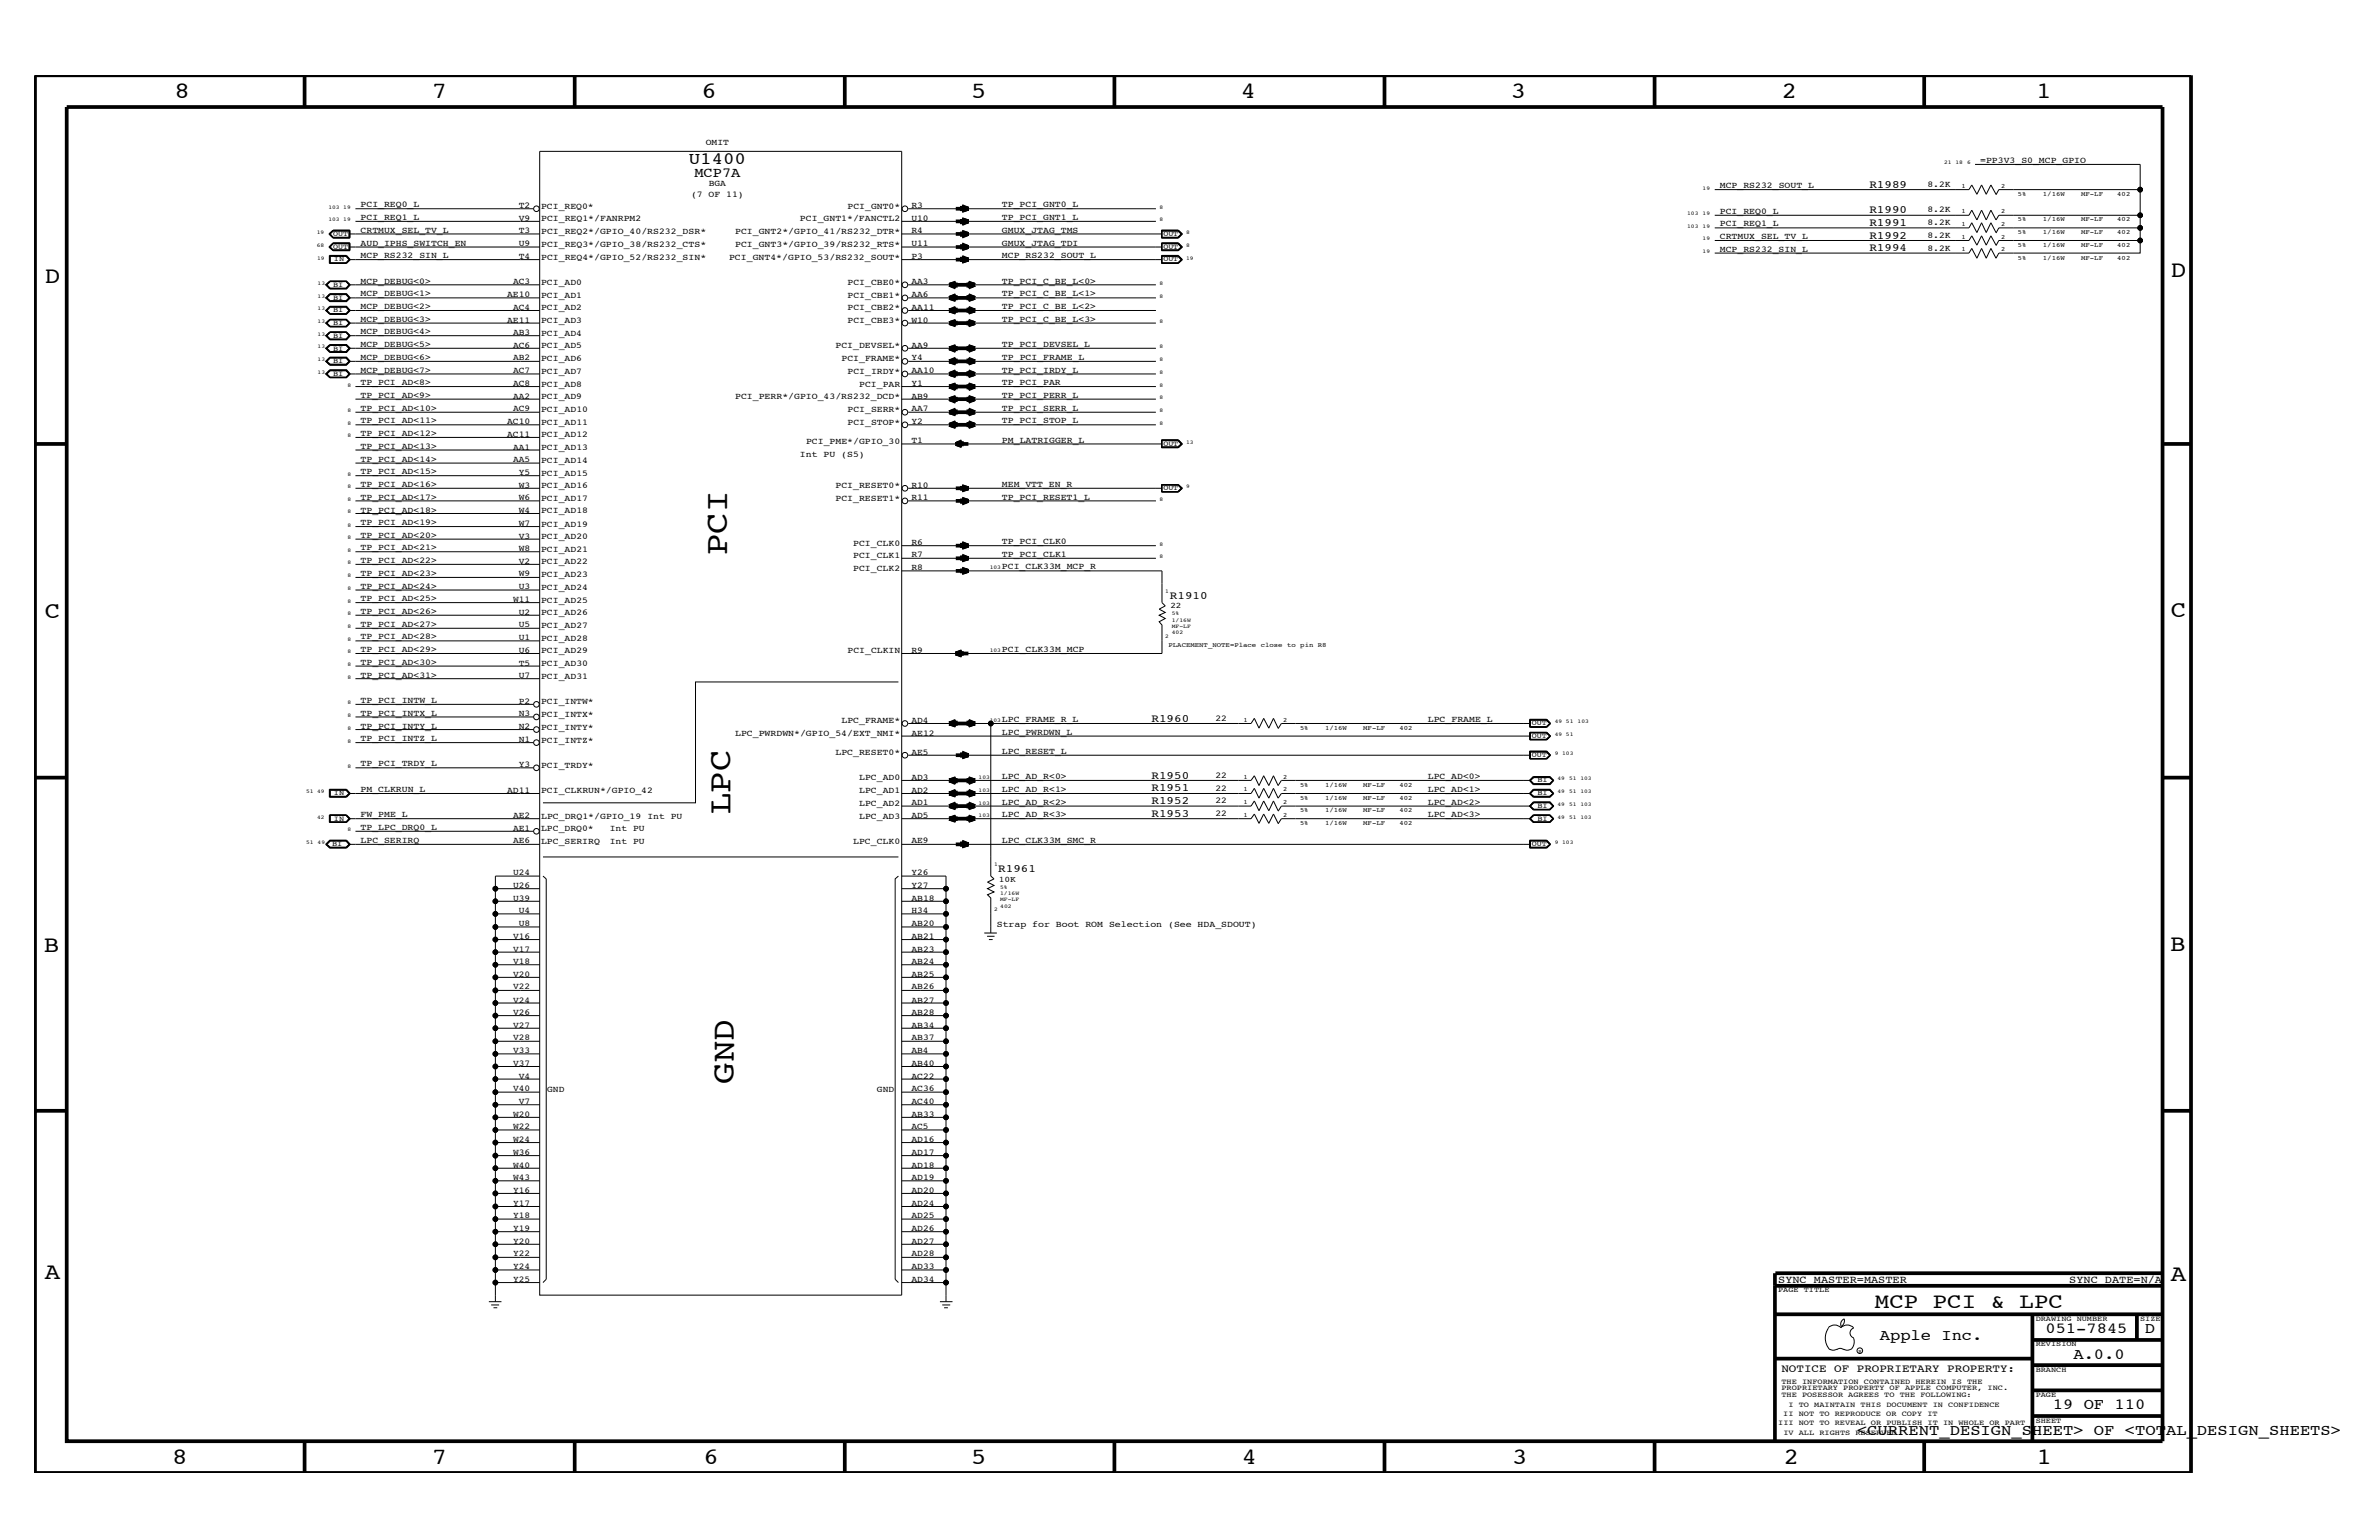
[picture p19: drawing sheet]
<svg xmlns="http://www.w3.org/2000/svg" width="432mm" height="279mm" viewBox="0 0 432 279" stroke-linecap="round" stroke-linejoin="round" font-family="sans-serif">
<defs><g id="words">
<g font-size="5.9">
<text x="132" y="100.7" transform="rotate(-90 132 100.7)">PCI</text>
<text x="132.6" y="147.7" transform="rotate(-90 132.6 147.7)">LPC</text>
<text x="133.2" y="196.6" transform="rotate(-90 133.2 196.6)">GND</text>
</g>
<g font-size="4.2">
<text x="31.7" y="17.8">8</text>
<text x="78.4" y="17.8">7</text>
<text x="127.3" y="17.8">6</text>
<text x="176.3" y="17.8">5</text>
<text x="225.2" y="17.8">4</text>
<text x="274.2" y="17.8">3</text>
<text x="323.4" y="17.8">2</text>
<text x="369.6" y="17.8">1</text>
<text x="8.1" y="51.3">D</text>
<text x="394" y="50.3">D</text>
<text x="8.1" y="112.1">C</text>
<text x="394" y="111.9">C</text>
<text x="8" y="172.7">B</text>
<text x="393.9" y="172.5">B</text>
<text x="8.1" y="232">A</text>
<text x="394" y="232.4">A</text>
<text x="31.2" y="265.6">8</text>
<text x="78.4" y="265.6">7</text>
<text x="127.7" y="265.6">6</text>
<text x="176.3" y="265.6">5</text>
<text x="225.4" y="265.6">4</text>
<text x="274.5" y="265.6">3</text>
<text x="323.8" y="265.6">2</text>
<text x="369.7" y="265.6">1</text>
</g>
<text font-size="3.9" x="340.3" y="237.3">MCP PCI &amp; LPC</text>
<text font-size="3.1" x="125" y="29.8">U1400</text>
<g font-size="2.8">
<text x="341.2" y="243.1">Apple Inc.</text>
<text x="371.3" y="241.9">051-7845</text>
<text x="389.3" y="241.9">D</text>
<text x="376.3" y="246.5">A.0.0</text>
<text x="372.6" y="255.7">19 OF 110</text>
<text x="337.1" y="260.4">&lt;CURRENT_DESIGN_SHEET&gt; OF &lt;TOTAL_DESIGN_SHEETS&gt;</text>
</g>
<text font-size="2.5" x="126" y="32.1">MCP7A</text>
<g font-size="2">
<text x="339.3" y="34.1">R1989</text>
<text x="339.3" y="38.6">R1990</text>
<text x="339.3" y="41">R1991</text>
<text x="339.3" y="43.3">R1992</text>
<text x="339.3" y="45.6">R1994</text>
<text x="212.3" y="108.7">R1910</text>
<text x="209" y="130.9">R1960</text>
<text x="209" y="143.5">R1951</text>
<text x="209" y="141.3">R1950</text>
<text x="209" y="148.2">R1953</text>
<text x="209" y="145.9">R1952</text>
<text x="181.2" y="158.2">R1961</text>
<text x="323.3" y="248.9">NOTICE OF PROPRIETARY PROPERTY:</text>
</g>
<g font-size="1.9">
<text x="322.7" y="232.7">SYNC_MASTER=MASTER</text>
<text x="375.6" y="232.7">SYNC_DATE=N/A</text>
</g>
<g font-size="1.6">
<text x="128.1" y="26.4">OMIT</text>
<text x="359.4" y="29.6">=PP3V3_S0_MCP_GPIO</text>
<text x="125.4" y="35.8">(7 OF 11)</text>
<text x="128.7" y="33.8">BGA</text>
<text x="312.2" y="34.1">MCP_RS232_SOUT_L</text>
<text x="349.8" y="34">8.2K</text>
<text x="65.4" y="39.9">PCI_REQ1_L</text>
<text x="65.4" y="37.6">PCI_REQ0_L</text>
<text x="94.1" y="40.1">V9</text>
<text x="94.1" y="37.8">T2</text>
<text x="98.2" y="40.2">PCI_REQ1*/FANRPM2</text>
<text x="98.2" y="37.9">PCI_REQ0*</text>
<text x="145.2" y="40.2">PCI_GNT1*/FANCTL2</text>
<text x="153.8" y="37.9">PCI_GNT0*</text>
<text x="165.4" y="40.1">U10</text>
<text x="165.4" y="37.8">R3</text>
<text x="181.9" y="37.6">TP_PCI_GNT0_L</text>
<text x="181.9" y="39.9">TP_PCI_GNT1_L</text>
<text x="312.2" y="38.8">PCI_REQ0_L</text>
<text x="312.2" y="41.1">PCI_REQ1_L</text>
<text x="349.8" y="38.6">8.2K</text>
<text x="349.8" y="40.8">8.2K</text>
<text x="65.4" y="46.8">MCP_RS232_SIN_L</text>
<text x="65.4" y="42.3">CRTMUX_SEL_TV_L</text>
<text x="65.4" y="44.6">AUD_IPHS_SWITCH_EN</text>
<text x="94.1" y="46.9">T4</text>
<text x="94.1" y="44.6">U9</text>
<text x="94.1" y="42.4">T3</text>
<text x="98.2" y="47.1">PCI_REQ4*/GPIO_52/RS232_SIN*</text>
<text x="98.2" y="42.4">PCI_REQ2*/GPIO_40/RS232_DSR*</text>
<text x="98.2" y="44.8">PCI_REQ3*/GPIO_38/RS232_CTS*</text>
<text x="132.3" y="47.1">PCI_GNT4*/GPIO_53/RS232_SOUT*</text>
<text x="133.4" y="44.8">PCI_GNT3*/GPIO_39/RS232_RTS*</text>
<text x="133.4" y="42.4">PCI_GNT2*/GPIO_41/RS232_DTR*</text>
<text x="165.4" y="46.9">P3</text>
<text x="165.4" y="44.6">U11</text>
<text x="165.4" y="42.4">R4</text>
<text x="181.9" y="46.8">MCP_RS232_SOUT_L</text>
<text x="181.9" y="44.6">GMUX_JTAG_TDI</text>
<text x="181.9" y="42.3">GMUX_JTAG_TMS</text>
<text x="312.2" y="45.7">MCP_RS232_SIN_L</text>
<text x="312.2" y="43.4">CRTMUX_SEL_TV_L</text>
<text x="349.8" y="43.2">8.2K</text>
<text x="349.8" y="45.5">8.2K</text>
<text x="65.4" y="53.8">MCP_DEBUG&lt;1&gt;</text>
<text x="65.4" y="51.5">MCP_DEBUG&lt;0&gt;</text>
<text x="92" y="53.9">AE10</text>
<text x="93.1" y="51.6">AC3</text>
<text x="98.2" y="51.7">PCI_AD0</text>
<text x="153.8" y="51.7">PCI_CBE0*</text>
<text x="165.4" y="53.9">AA6</text>
<text x="165.4" y="51.6">AA3</text>
<text x="181.9" y="53.8">TP_PCI_C_BE_L&lt;1&gt;</text>
<text x="181.9" y="51.5">TP_PCI_C_BE_L&lt;0&gt;</text>
<text x="65.4" y="58.4">MCP_DEBUG&lt;3&gt;</text>
<text x="65.4" y="56.1">MCP_DEBUG&lt;2&gt;</text>
<text x="92" y="58.5">AE11</text>
<text x="93.1" y="56.2">AC4</text>
<text x="98.2" y="58.6">PCI_AD3</text>
<text x="98.2" y="56.3">PCI_AD2</text>
<text x="98.2" y="54">PCI_AD1</text>
<text x="153.8" y="58.6">PCI_CBE3*</text>
<text x="153.8" y="56.3">PCI_CBE2*</text>
<text x="153.8" y="54">PCI_CBE1*</text>
<text x="165.4" y="58.5">W10</text>
<text x="165.4" y="56.2">AA11</text>
<text x="181.9" y="58.4">TP_PCI_C_BE_L&lt;3&gt;</text>
<text x="181.9" y="56.1">TP_PCI_C_BE_L&lt;2&gt;</text>
<text x="65.4" y="65.3">MCP_DEBUG&lt;6&gt;</text>
<text x="65.4" y="63">MCP_DEBUG&lt;5&gt;</text>
<text x="65.4" y="60.6">MCP_DEBUG&lt;4&gt;</text>
<text x="93.1" y="65.4">AB2</text>
<text x="93.1" y="63.1">AC6</text>
<text x="93.1" y="60.8">AB3</text>
<text x="98.2" y="65.6">PCI_AD6</text>
<text x="98.2" y="63.2">PCI_AD5</text>
<text x="98.2" y="60.9">PCI_AD4</text>
<text x="151.6" y="63.2">PCI_DEVSEL*</text>
<text x="152.7" y="65.6">PCI_FRAME*</text>
<text x="165.4" y="65.4">Y4</text>
<text x="165.4" y="63.1">AA9</text>
<text x="181.9" y="65.3">TP_PCI_FRAME_L</text>
<text x="181.9" y="63">TP_PCI_DEVSEL_L</text>
<text x="65.4" y="69.9">TP_PCI_AD&lt;8&gt;</text>
<text x="65.4" y="67.6">MCP_DEBUG&lt;7&gt;</text>
<text x="93.1" y="70">AC8</text>
<text x="93.1" y="67.8">AC7</text>
<text x="98.2" y="70.1">PCI_AD8</text>
<text x="98.2" y="67.8">PCI_AD7</text>
<text x="153.8" y="67.8">PCI_IRDY*</text>
<text x="156" y="70.1">PCI_PAR</text>
<text x="165.4" y="70">Y1</text>
<text x="165.4" y="67.8">AA10</text>
<text x="181.9" y="69.9">TP_PCI_PAR</text>
<text x="181.9" y="67.6">TP_PCI_IRDY_L</text>
<text x="65.4" y="76.8">TP_PCI_AD&lt;11&gt;</text>
<text x="65.4" y="74.5">TP_PCI_AD&lt;10&gt;</text>
<text x="65.4" y="72.2">TP_PCI_AD&lt;9&gt;</text>
<text x="92" y="76.9">AC10</text>
<text x="93.1" y="72.3">AA2</text>
<text x="93.1" y="74.6">AC9</text>
<text x="98.2" y="77.1">PCI_AD11</text>
<text x="98.2" y="74.8">PCI_AD10</text>
<text x="98.2" y="72.4">PCI_AD9</text>
<text x="133.4" y="72.4">PCI_PERR*/GPIO_43/RS232_DCD*</text>
<text x="153.8" y="77.1">PCI_STOP*</text>
<text x="153.8" y="74.8">PCI_SERR*</text>
<text x="165.4" y="74.6">AA7</text>
<text x="165.4" y="72.3">AB9</text>
<text x="165.4" y="76.9">Y2</text>
<text x="181.9" y="76.8">TP_PCI_STOP_L</text>
<text x="181.9" y="74.5">TP_PCI_SERR_L</text>
<text x="181.9" y="72.2">TP_PCI_PERR_L</text>
<text x="65.4" y="83.8">TP_PCI_AD&lt;14&gt;</text>
<text x="65.4" y="81.5">TP_PCI_AD&lt;13&gt;</text>
<text x="65.4" y="79.1">TP_PCI_AD&lt;12&gt;</text>
<text x="92" y="79.3">AC11</text>
<text x="93.1" y="83.8">AA5</text>
<text x="93.1" y="81.6">AA1</text>
<text x="98.2" y="81.6">PCI_AD13</text>
<text x="98.2" y="79.4">PCI_AD12</text>
<text x="145.2" y="82.8">Int PU (S5)</text>
<text x="146.3" y="80.5">PCI_PME*/GPIO_30</text>
<text x="165.4" y="80.4">T1</text>
<text x="181.9" y="80.3">PM_LATRIGGER_L</text>
<text x="65.4" y="88.3">TP_PCI_AD&lt;16&gt;</text>
<text x="65.4" y="86">TP_PCI_AD&lt;15&gt;</text>
<text x="94.1" y="88.5">W3</text>
<text x="94.1" y="86.1">Y5</text>
<text x="98.2" y="88.6">PCI_AD16</text>
<text x="98.2" y="86.3">PCI_AD15</text>
<text x="98.2" y="84">PCI_AD14</text>
<text x="151.6" y="88.6">PCI_RESET0*</text>
<text x="165.4" y="88.5">R10</text>
<text x="181.9" y="88.3">MEM_VTT_EN_R</text>
<text x="65.4" y="95.3">TP_PCI_AD&lt;19&gt;</text>
<text x="65.4" y="93">TP_PCI_AD&lt;18&gt;</text>
<text x="65.4" y="90.7">TP_PCI_AD&lt;17&gt;</text>
<text x="94.1" y="95.4">W7</text>
<text x="94.1" y="93.1">W4</text>
<text x="94.1" y="90.8">W6</text>
<text x="98.2" y="95.5">PCI_AD19</text>
<text x="98.2" y="93.2">PCI_AD18</text>
<text x="98.2" y="90.9">PCI_AD17</text>
<text x="151.6" y="90.9">PCI_RESET1*</text>
<text x="165.4" y="90.8">R11</text>
<text x="181.9" y="90.7">TP_PCI_RESET1_L</text>
<text x="65.4" y="99.9">TP_PCI_AD&lt;21&gt;</text>
<text x="65.4" y="97.6">TP_PCI_AD&lt;20&gt;</text>
<text x="94.1" y="100">W8</text>
<text x="94.1" y="97.7">V3</text>
<text x="98.2" y="100.1">PCI_AD21</text>
<text x="98.2" y="97.8">PCI_AD20</text>
<text x="154.9" y="101.3">PCI_CLK1</text>
<text x="154.9" y="99">PCI_CLK0</text>
<text x="165.4" y="101.1">R7</text>
<text x="165.4" y="98.8">R6</text>
<text x="181.9" y="101">TP_PCI_CLK1</text>
<text x="181.9" y="98.7">TP_PCI_CLK0</text>
<text x="65.4" y="106.8">TP_PCI_AD&lt;24&gt;</text>
<text x="65.4" y="104.5">TP_PCI_AD&lt;23&gt;</text>
<text x="65.4" y="102.2">TP_PCI_AD&lt;22&gt;</text>
<text x="94.1" y="106.9">U3</text>
<text x="94.1" y="104.6">W9</text>
<text x="94.1" y="102.3">V2</text>
<text x="98.2" y="107">PCI_AD24</text>
<text x="98.2" y="104.8">PCI_AD23</text>
<text x="98.2" y="102.4">PCI_AD22</text>
<text x="154.9" y="103.6">PCI_CLK2</text>
<text x="165.4" y="103.5">R8</text>
<text x="181.9" y="103.3">PCI_CLK33M_MCP_R</text>
<text x="65.4" y="111.4">TP_PCI_AD&lt;26&gt;</text>
<text x="65.4" y="113.7">TP_PCI_AD&lt;27&gt;</text>
<text x="65.4" y="109.1">TP_PCI_AD&lt;25&gt;</text>
<text x="93.1" y="109.2">W11</text>
<text x="94.1" y="113.8">U5</text>
<text x="94.1" y="111.5">U2</text>
<text x="98.2" y="114">PCI_AD27</text>
<text x="98.2" y="111.6">PCI_AD26</text>
<text x="98.2" y="109.3">PCI_AD25</text>
<text x="65.4" y="116">TP_PCI_AD&lt;28&gt;</text>
<text x="65.4" y="118.3">TP_PCI_AD&lt;29&gt;</text>
<text x="94.1" y="118.5">U6</text>
<text x="94.1" y="116.1">U1</text>
<text x="98.2" y="116.3">PCI_AD28</text>
<text x="98.2" y="118.6">PCI_AD29</text>
<text x="153.8" y="118.6">PCI_CLKIN</text>
<text x="165.4" y="118.5">R9</text>
<text x="181.9" y="118.3">PCI_CLK33M_MCP</text>
<text x="65.4" y="123">TP_PCI_AD&lt;31&gt;</text>
<text x="65.4" y="120.7">TP_PCI_AD&lt;30&gt;</text>
<text x="94.1" y="123">U7</text>
<text x="94.1" y="120.8">T5</text>
<text x="98.2" y="123.1">PCI_AD31</text>
<text x="98.2" y="120.8">PCI_AD30</text>
<text x="65.4" y="129.8">TP_PCI_INTX_L</text>
<text x="65.4" y="127.5">TP_PCI_INTW_L</text>
<text x="94.1" y="130">N3</text>
<text x="94.1" y="127.7">P2</text>
<text x="98.2" y="130.1">PCI_INTX*</text>
<text x="98.2" y="127.8">PCI_INTW*</text>
<text x="152.7" y="131.3">LPC_FRAME*</text>
<text x="165.4" y="131.1">AD4</text>
<text x="181.9" y="131">LPC_FRAME_R_L</text>
<text x="220.6" y="130.8">22</text>
<text x="259.2" y="131">LPC_FRAME_L</text>
<text x="65.4" y="134.5">TP_PCI_INTZ_L</text>
<text x="65.4" y="132.2">TP_PCI_INTY_L</text>
<text x="94.1" y="134.6">N1</text>
<text x="94.1" y="132.3">N2</text>
<text x="98.2" y="134.7">PCI_INTZ*</text>
<text x="98.2" y="132.4">PCI_INTY*</text>
<text x="133.4" y="133.5">LPC_PWRDWN*/GPIO_54/EXT_NMI*</text>
<text x="151.6" y="137">LPC_RESET0*</text>
<text x="165.4" y="133.5">AE12</text>
<text x="165.4" y="136.9">AE5</text>
<text x="181.9" y="133.3">LPC_PWRDWN_L</text>
<text x="181.9" y="136.8">LPC_RESET_L</text>
<text x="65.4" y="139.1">TP_PCI_TRDY_L</text>
<text x="65.4" y="143.7">PM_CLKRUN_L</text>
<text x="92" y="143.8">AD11</text>
<text x="94.1" y="139.2">Y3</text>
<text x="98.2" y="139.3">PCI_TRDY*</text>
<text x="98.2" y="144">PCI_CLKRUN*/GPIO_42</text>
<text x="156" y="144">LPC_AD1</text>
<text x="156" y="141.6">LPC_AD0</text>
<text x="165.4" y="143.8">AD2</text>
<text x="165.4" y="141.5">AD3</text>
<text x="181.9" y="143.7">LPC_AD_R&lt;1&gt;</text>
<text x="181.9" y="141.4">LPC_AD_R&lt;0&gt;</text>
<text x="220.6" y="143.5">22</text>
<text x="220.6" y="141.2">22</text>
<text x="259.2" y="141.4">LPC_AD&lt;0&gt;</text>
<text x="259.2" y="143.7">LPC_AD&lt;1&gt;</text>
<text x="65.4" y="148.3">FW_PME_L</text>
<text x="93.1" y="148.4">AE2</text>
<text x="98.2" y="148.5">LPC_DRQ1*/GPIO_19 Int PU</text>
<text x="156" y="146.2">LPC_AD2</text>
<text x="156" y="148.5">LPC_AD3</text>
<text x="165.4" y="148.4">AD5</text>
<text x="165.4" y="146.1">AD1</text>
<text x="181.9" y="146">LPC_AD_R&lt;2&gt;</text>
<text x="181.9" y="148.3">LPC_AD_R&lt;3&gt;</text>
<text x="220.6" y="148.1">22</text>
<text x="220.6" y="145.7">22</text>
<text x="259.2" y="146">LPC_AD&lt;2&gt;</text>
<text x="259.2" y="148.3">LPC_AD&lt;3&gt;</text>
<text x="65.4" y="152.9">LPC_SERIRQ</text>
<text x="65.4" y="150.7">TP_LPC_DRQ0_L</text>
<text x="93.1" y="150.7">AE1</text>
<text x="93.1" y="153">AE6</text>
<text x="98.2" y="153.2">LPC_SERIRQ</text>
<text x="98.2" y="150.8">LPC_DRQ0*</text>
<text x="110.7" y="150.8">Int PU</text>
<text x="110.7" y="153.2">Int PU</text>
<text x="154.9" y="153.2">LPC_CLK0</text>
<text x="165.4" y="153">AE9</text>
<text x="181.9" y="152.9">LPC_CLK33M_SMC_R</text>
<text x="93.1" y="161.1">U26</text>
<text x="93.1" y="158.8">U24</text>
<text x="165.4" y="161.1">Y27</text>
<text x="165.4" y="158.8">Y26</text>
<text x="93.1" y="163.4">U39</text>
<text x="94.1" y="165.7">U4</text>
<text x="165.4" y="165.7">H34</text>
<text x="165.4" y="163.4">AB18</text>
<text x="93.1" y="172.7">V17</text>
<text x="93.1" y="170.3">V16</text>
<text x="94.1" y="168">U8</text>
<text x="165.4" y="172.7">AB23</text>
<text x="165.4" y="170.3">AB21</text>
<text x="165.4" y="168">AB20</text>
<text x="180.9" y="168.2">Strap for Boot ROM Selection (See HDA_SDOUT)</text>
<text x="93.1" y="179.5">V22</text>
<text x="93.1" y="177.2">V20</text>
<text x="93.1" y="174.9">V18</text>
<text x="165.4" y="179.5">AB26</text>
<text x="165.4" y="177.2">AB25</text>
<text x="165.4" y="174.9">AB24</text>
<text x="93.1" y="184.2">V26</text>
<text x="93.1" y="181.9">V24</text>
<text x="165.4" y="184.2">AB28</text>
<text x="165.4" y="181.9">AB27</text>
<text x="93.1" y="191">V33</text>
<text x="93.1" y="188.8">V28</text>
<text x="93.1" y="186.5">V27</text>
<text x="165.4" y="191">AB4</text>
<text x="165.4" y="188.8">AB37</text>
<text x="165.4" y="186.5">AB34</text>
<text x="93.1" y="198">V40</text>
<text x="93.1" y="193.4">V37</text>
<text x="94.1" y="195.7">V4</text>
<text x="165.4" y="198">AC36</text>
<text x="165.4" y="195.7">AC22</text>
<text x="165.4" y="193.4">AB40</text>
<text x="93.1" y="202.6">W20</text>
<text x="94.1" y="200.3">V7</text>
<text x="99.3" y="198.1">GND</text>
<text x="159.2" y="198.1">GND</text>
<text x="165.4" y="202.6">AB33</text>
<text x="165.4" y="200.3">AC40</text>
<text x="93.1" y="209.5">W36</text>
<text x="93.1" y="207.2">W24</text>
<text x="93.1" y="204.9">W22</text>
<text x="165.4" y="209.5">AD17</text>
<text x="165.4" y="207.2">AD16</text>
<text x="165.4" y="204.9">AC5</text>
<text x="93.1" y="214.2">W43</text>
<text x="93.1" y="211.9">W40</text>
<text x="165.4" y="214.2">AD19</text>
<text x="165.4" y="211.9">AD18</text>
<text x="93.1" y="221">Y18</text>
<text x="93.1" y="218.7">Y17</text>
<text x="93.1" y="216.4">Y16</text>
<text x="165.4" y="221">AD25</text>
<text x="165.4" y="218.7">AD24</text>
<text x="165.4" y="216.4">AD20</text>
<text x="93.1" y="228">Y22</text>
<text x="93.1" y="225.7">Y20</text>
<text x="93.1" y="223.4">Y19</text>
<text x="165.4" y="228">AD28</text>
<text x="165.4" y="225.7">AD27</text>
<text x="165.4" y="223.4">AD26</text>
<text x="93.1" y="232.6">Y25</text>
<text x="93.1" y="230.2">Y24</text>
<text x="165.4" y="232.6">AD34</text>
<text x="165.4" y="230.2">AD33</text>
</g>
<g font-size="1.5">
<text x="212.4" y="110.3">22</text>
<text x="181.3" y="160">10K</text>
</g>
<g font-size="1.4">
<text x="60.5" y="42.8">OUT</text>
<text x="60.5" y="45.2">OUT</text>
<text x="60.6" y="47.4">IN</text>
<text x="211.2" y="47.4">OUT</text>
<text x="211.2" y="42.8">OUT</text>
<text x="211.2" y="45.2">OUT</text>
<text x="60.5" y="52">BI</text>
<text x="60.5" y="54.4">BI</text>
<text x="60.5" y="56.7">BI</text>
<text x="60.5" y="59">BI</text>
<text x="60.5" y="61.2">BI</text>
<text x="60.5" y="63.6">BI</text>
<text x="60.5" y="65.9">BI</text>
<text x="60.5" y="68.2">BI</text>
<text x="211.2" y="80.9">OUT</text>
<text x="211.2" y="88.9">OUT</text>
<text x="278" y="131.6">OUT</text>
<text x="278" y="137.4">OUT</text>
<text x="278" y="133.9">OUT</text>
<text x="279.1" y="141.9">BI</text>
<text x="60.6" y="144.3">IN</text>
<text x="60.6" y="148.9">IN</text>
<text x="279.1" y="144.3">BI</text>
<text x="279.1" y="146.6">BI</text>
<text x="279.1" y="148.9">BI</text>
<text x="60.3" y="153.5">BI</text>
<text x="278" y="153.5">OUT</text>
<text x="322.7" y="234.4">PAGE TITLE</text>
<text x="369.5" y="239.6">DRAWING NUMBER</text>
<text x="388.5" y="239.6">SIZE</text>
<text x="369.5" y="244.2">REVISION</text>
<text x="323.3" y="251.1">THE INFORMATION CONTAINED HEREIN IS THE</text>
<text x="369.5" y="248.9">BRANCH</text>
<text x="323.3" y="253.4">THE POSESSOR AGREES TO THE FOLLOWING:</text>
<text x="323.3" y="252.3">PROPRIETARY PROPERTY OF APPLE COMPUTER, INC.</text>
<text x="323.7" y="256.9">II NOT TO REPRODUCE OR COPY IT</text>
<text x="324.6" y="255.2">I TO MAINTAIN THIS DOCUMENT IN CONFIDENCE</text>
<text x="369.5" y="253.4">PAGE</text>
<text x="322.7" y="258.6">III NOT TO REVEAL OR PUBLISH IT IN WHOLE OR PART</text>
<text x="323.7" y="260.4">IV ALL RIGHTS RESERVED</text>
<text x="369.5" y="258.1">SHEET</text>
</g>
<g font-size="1.2">
<text x="356" y="34.1">1</text>
<text x="363.2" y="34.1">2</text>
<text x="366.3" y="35.6">5%</text>
<text x="370.8" y="35.6">1/16W</text>
<text x="377.7" y="35.6">MF-LF</text>
<text x="384.3" y="35.6">402</text>
<text x="356" y="38.6">1</text>
<text x="356" y="41">1</text>
<text x="363.2" y="38.6">2</text>
<text x="363.2" y="41">2</text>
<text x="366.3" y="40.2">5%</text>
<text x="370.8" y="40.2">1/16W</text>
<text x="377.7" y="40.2">MF-LF</text>
<text x="384.3" y="40.2">402</text>
<text x="356" y="43.3">1</text>
<text x="356" y="45.6">1</text>
<text x="363.2" y="43.3">2</text>
<text x="363.2" y="45.6">2</text>
<text x="366.3" y="44.8">5%</text>
<text x="366.3" y="47.1">5%</text>
<text x="366.3" y="42.4">5%</text>
<text x="370.8" y="44.8">1/16W</text>
<text x="370.8" y="47.1">1/16W</text>
<text x="370.8" y="42.4">1/16W</text>
<text x="377.7" y="47.1">MF-LF</text>
<text x="377.7" y="42.4">MF-LF</text>
<text x="377.7" y="44.8">MF-LF</text>
<text x="384.3" y="44.8">402</text>
<text x="384.3" y="47.1">402</text>
<text x="384.3" y="42.4">402</text>
<text x="212.1" y="117.4">PLACEMENT_NOTE=Place close to pin R8</text>
<text x="225.7" y="130.9">1</text>
<text x="232.9" y="130.9">2</text>
<text x="236" y="132.4">5%</text>
<text x="240.5" y="132.4">1/16W</text>
<text x="247.4" y="132.4">MF-LF</text>
<text x="254" y="132.4">402</text>
<text x="225.7" y="143.5">1</text>
<text x="225.7" y="141.3">1</text>
<text x="232.9" y="143.5">2</text>
<text x="232.9" y="141.3">2</text>
<text x="236" y="142.8">5%</text>
<text x="240.5" y="142.8">1/16W</text>
<text x="247.4" y="142.8">MF-LF</text>
<text x="254" y="142.8">402</text>
<text x="225.7" y="148.2">1</text>
<text x="225.7" y="145.9">1</text>
<text x="232.9" y="148.2">2</text>
<text x="232.9" y="145.9">2</text>
<text x="236" y="149.7">5%</text>
<text x="236" y="147.3">5%</text>
<text x="236" y="145.1">5%</text>
<text x="240.5" y="149.7">1/16W</text>
<text x="240.5" y="147.3">1/16W</text>
<text x="240.5" y="145.1">1/16W</text>
<text x="247.4" y="149.7">MF-LF</text>
<text x="247.4" y="147.3">MF-LF</text>
<text x="247.4" y="145.1">MF-LF</text>
<text x="254" y="149.7">402</text>
<text x="254" y="147.3">402</text>
<text x="254" y="145.1">402</text>
</g>
<g font-size="1">
<text x="352.9" y="29.8">21 18</text>
<text x="357" y="29.8">6</text>
<text x="309" y="34.4">19</text>
<text x="59.6" y="40.2">103 19</text>
<text x="59.6" y="37.9">103 19</text>
<text x="210.5" y="40.2">8</text>
<text x="210.5" y="37.9">8</text>
<text x="306.2" y="39.1">103</text>
<text x="306.2" y="41.3">103</text>
<text x="309" y="39.1">19</text>
<text x="309" y="41.3">19</text>
<text x="57.5" y="44.8">68</text>
<text x="57.5" y="42.4">19</text>
<text x="57.6" y="47.1">19</text>
<text x="215.3" y="44.8">8</text>
<text x="215.3" y="42.4">8</text>
<text x="215.3" y="47.1">19</text>
<text x="309" y="45.9">19</text>
<text x="309" y="43.6">19</text>
<text x="57.7" y="51.7">13</text>
<text x="210.5" y="51.7">8</text>
<text x="57.7" y="58.6">13</text>
<text x="57.7" y="56.3">13</text>
<text x="57.7" y="54">13</text>
<text x="210.5" y="58.6">8</text>
<text x="210.5" y="54">8</text>
<text x="57.7" y="65.6">13</text>
<text x="57.7" y="63.2">13</text>
<text x="57.7" y="60.9">13</text>
<text x="210.5" y="65.6">8</text>
<text x="210.5" y="63.2">8</text>
<text x="57.7" y="67.8">13</text>
<text x="63.1" y="70.1">8</text>
<text x="210.5" y="70.1">8</text>
<text x="210.5" y="67.8">8</text>
<text x="63.1" y="77.1">8</text>
<text x="63.1" y="74.8">8</text>
<text x="210.5" y="77.1">8</text>
<text x="210.5" y="74.8">8</text>
<text x="210.5" y="72.4">8</text>
<text x="63.1" y="79.4">8</text>
<text x="215.3" y="80.5">13</text>
<text x="63.1" y="88.6">8</text>
<text x="63.1" y="86.3">8</text>
<text x="215.3" y="88.6">9</text>
<text x="63.1" y="95.5">8</text>
<text x="63.1" y="93.2">8</text>
<text x="63.1" y="90.9">8</text>
<text x="210.5" y="90.9">8</text>
<text x="63.1" y="100.1">8</text>
<text x="63.1" y="97.8">8</text>
<text x="210.5" y="101.3">8</text>
<text x="210.5" y="99">8</text>
<text x="63.1" y="107">8</text>
<text x="63.1" y="104.8">8</text>
<text x="63.1" y="102.4">8</text>
<text x="179.7" y="103.3">103</text>
<text x="211.5" y="107.6">1</text>
<text x="63.1" y="114">8</text>
<text x="63.1" y="109.3">8</text>
<text x="63.1" y="111.6">8</text>
<text x="212.7" y="114">MF-LF</text>
<text x="212.7" y="112.8">1/16W</text>
<text x="212.7" y="111.6">5%</text>
<text x="63.1" y="118.6">8</text>
<text x="63.1" y="116.3">8</text>
<text x="179.7" y="118.3">103</text>
<text x="211.5" y="115.7">2</text>
<text x="212.7" y="115.1">402</text>
<text x="63.1" y="120.8">8</text>
<text x="63.1" y="123.1">8</text>
<text x="63.1" y="130.1">8</text>
<text x="63.1" y="127.8">8</text>
<text x="179.7" y="131">103</text>
<text x="282.2" y="131.3">49 51</text>
<text x="286.3" y="131.3">103</text>
<text x="63.1" y="134.7">8</text>
<text x="63.1" y="132.4">8</text>
<text x="282.2" y="133.5">49 51</text>
<text x="282.2" y="137">9 103</text>
<text x="55.5" y="144">51 49</text>
<text x="63.1" y="139.3">8</text>
<text x="177.6" y="141.4">103</text>
<text x="177.6" y="143.7">103</text>
<text x="282.7" y="144">49</text>
<text x="282.7" y="141.6">49</text>
<text x="284.8" y="144">51 103</text>
<text x="284.8" y="141.6">51 103</text>
<text x="57.6" y="148.5">42</text>
<text x="177.6" y="146">103</text>
<text x="177.6" y="148.3">103</text>
<text x="282.7" y="148.5">49</text>
<text x="282.7" y="146.2">49</text>
<text x="284.8" y="148.5">51 103</text>
<text x="284.8" y="146.2">51 103</text>
<text x="55.5" y="153.2">51</text>
<text x="57.7" y="153.2">49</text>
<text x="63.1" y="150.8">8</text>
<text x="282.2" y="153.2">9 103</text>
<text x="180.4" y="157.2">1</text>
<text x="181.5" y="161.2">5%</text>
<text x="180.4" y="165.2">2</text>
<text x="181.5" y="163.5">MF-LF</text>
<text x="181.5" y="164.7">402</text>
<text x="181.5" y="162.3">1/16W</text>
</g>
<text font-size=".9" x="337.3" y="245.4">R</text>
</g></defs>
<g fill="none" stroke="#000" stroke-width=".18">
<path d="M64.5 37.9h32.3M98 27.5h65.7v207.5h-65.7zM164.8 37.9h45M311.2 34.4h46.2l.5-.8 .9 1.6 .9-1.6 .8 1.6 .9-1.6 .9 1.6M358.5 29.8h30v4.6M362.3 35.3l.5-.9h25.7v4.7h-25.7l-.5 .8-.9-1.8-.9 1.8-.8-1.8-.9 1.8-.9-1.8-.5 1h-46.2M388.5 39.1v2.2h-25.7l-.5 1M59.1 51.7l.8-.7h3l.7 .7-.7 .7h-3zM59.1 54l.8-.7h3l.7 .7-.7 .7h-3zM59.1 56.3l.8-.7h3l.7 .7-.7 .7h-3zM59.3 51.7l.6-.6h2.9l.6 .6-.6 .7h-2.9zM59.7 42.4l.8-.6h3v1.4h-3z"/>
<path d="M59.8 46.3h3.1l.7 .8-.7 .7h-3.1zM59.9 51h2.9l.7 .7-.7 .7h-2.9M59.9 51l-.7 .7 .7 .7M59.9 53.4h2.9l.6 .6-.6 .6h-2.9M59.9 53.4h2.9l.7 .6-.7 .6h-2.9M59.9 53.4l-.7 .6 .7 .6M59.9 53.4l-.6 .6 .6 .6M59.9 55.7h2.9l.6 .6-.6 .6h-2.9l-.6-.6zM59.9 55.7h2.9l.7 .6-.7 .7h-2.9M59.9 55.7l-.7 .6 .7 .7M59.9 58h2.9l.6 .6-.6 .6h-2.9l-.6-.6zM59.9 57.9h2.9l.7 .7-.7 .7h-2.9"/>
<path d="M59.9 57.9h3l.7 .7-.7 .7h-3M59.9 57.9l-.8 .7 .8 .7M59.9 57.9l-.7 .7 .7 .7M59.9 47.7h2.9M60.5 41.9h2.8v1.1h-2.8l-.6-.6zM60.5 44.2h2.8v1.1h-2.8l-.6-.5zM60.5 44.1h3v1.4h-3l-.8-.7zM60.5 43.1h3M60.5 41.8l-.7 .6 .7 .7M60.5 43.1l-.6-.7 .6-.5h2.9v1.2M60.5 45.4h3M60.5 44.1h3"/>
<path d="M60.5 44.1l-.7 .7 .7 .6M60.5 44.1l-.6 .7 .6 .6M62.8 46.4h-2.9v1.4M62.8 46.4l.6 .7-.6 .6M62.8 46.4l.7 .7-.7 .7M63.3 51.7l-.5 .6h-2.9l-.5-.6 .5-.6h2.9l.5 .6h34.7M63.3 54l-.5 .6h-2.9l-.5-.6 .5-.5h2.9l.5 .5h34.7M63.3 56.3l-.5 .6h-2.9l-.5-.6 .5-.6h2.9l.5 .6h34.7M63.3 58.6l-.5 .6h-2.9l-.5-.6 .5-.6h2.9l.5 .6h34.7M63.3 47.1l-.5-.6h-2.9v1.2M63.3 47.1h34.7M63.3 47.1l-.5 .6"/>
<path d="M63.3 42.4h34.7M63.3 44.8h34.7M63.4 44.1v1.3M64.5 40.2h33.5M163.7 47.1h47.2M163.7 42.4h47.2M163.7 44.8h47.2M163.7 40.2h46.1M164.8 58.6h45M164.8 56.3h45M164.8 54h45M164.8 51.7h45"/>
<path d="M210.8 41.8h3.1l.7 .6-.7 .8h-3.1zM210.8 44.1h3.1l.7 .7-.7 .7h-3.1zM210.8 46.3h3.1l.7 .8-.7 .7h-3.1zM210.8 46.4h3.1M210.8 43.1h3.1M210.8 45.4h3.1M210.8 44.1h3.1M210.9 43.1v-1.2h3l.6 .5-.6 .7M210.9 44.1v1.3M210.9 46.4v1.3h3l.6-.6-.6-.7M210.9 46.5h2.9l.6 .6-.6 .6M210.9 41.9h2.9l.6 .5-.6 .6h-2.9"/>
<path d="M210.9 44.2h2.9l.6 .6-.6 .5h-2.9M213.9 46.4l.6 .7-.6 .7M213.9 41.8l.6 .6-.6 .7M213.9 44.1l.6 .7-.6 .6M311.2 41.3h46.2l.5-.9 .9 1.8 .9-1.8 .8 1.8 .9-1.8 .9 1.8M311.2 43.6h46.2l.5-.8 .9 1.7 .9-1.7 .8 1.7 .9-1.7 .9 1.7M388.5 41.3v4.6h-25.7l-.5 .9-.9-1.7-.9 1.7-.8-1.7-.9 1.7-.9-1.7-.5 .8h-46.2M388.5 43.6h-25.7l-.5 1M59.1 60.9l.8-.7h3l.7 .7-.7 .8h-3zM59.1 63.2l.8-.7h3l.7 .7-.7 .8h-3zM59.1 65.6l.8-.8h3l.7 .8-.7 .6h-3zM59.1 67.8l.8-.7h3l.7 .7-.7 .7h-3z"/>
<path d="M59.2 67.8l.7-.6h2.9l.7 .6-.7 .7h-2.9zM59.3 60.9l.6-.6h2.9l.6 .6-.6 .7h-2.9zM59.9 60.2h2.9l.7 .7-.7 .7h-2.9M59.9 60.2l-.7 .7 .7 .7M59.9 62.6h2.9l.6 .6-.6 .7h-2.9M59.9 62.6h2.9l.7 .6-.7 .7h-2.9M59.9 62.6l-.7 .6 .7 .7M59.9 62.6l-.6 .6 .6 .7M59.9 64.9h2.9l.6 .7-.6 .6h-2.9l-.6-.6zM59.9 64.9h2.9l.7 .7-.7 .6h-2.9M59.9 64.9l-.7 .7 .7 .6M59.9 67.3h2.9l.6 .5-.6 .6h-2.9l-.6-.6z"/>
<path d="M63.3 60.9l-.5 .6h-2.9l-.5-.6 .5-.6h2.9l.5 .6h34.7M63.3 63.2l-.5 .6h-2.9l-.5-.6 .5-.5h2.9l.5 .5h34.7M63.3 65.6l-.5 .5h-2.9l-.5-.5 .5-.6h2.9l.5 .6h34.7M63.3 67.8l-.5 .6h-2.9l-.5-.6 .5-.5h2.9l.5 .5h34.7M64.5 77.1h33.5M64.5 74.8h33.5M64.5 72.4h33.5M64.5 70.1h33.5M64.5 79.4h33.5M163.7 72.4h46.1M163.7 70.1h46.1M164.8 77.1h45"/>
<path d="M164.8 74.8h45M164.8 67.8h45M164.8 65.6h45M164.8 63.2h45M210.8 79.8h3.1l.7 .7-.7 .7h-3.1zM210.8 79.9h3.1M210.9 79.9v1.2h3l.6-.6-.6-.6M210.9 80h2.9l.6 .5-.6 .6h-2.9M213.9 79.9l.6 .6-.6 .7M64.5 88.6h33.5M64.5 90.9h33.5M64.5 97.8h33.5"/>
<path d="M64.5 95.5h33.5M64.5 93.2h33.5M64.5 86.3h33.5M64.5 84h33.5M64.5 81.6h33.5M163.7 80.5h47.2M163.7 99h46.1M164.8 88.6h46.1M164.8 90.9h45M210.9 88h3l.6 .6-.6 .6h-3zM213.8 88l.6 .6-.6 .6M213.9 87.9h-3.1v1.4h3.1"/>
<path d="M213.9 87.9l.7 .7-.7 .7M213.9 87.9l.6 .7-.6 .7M64.5 116.3h33.5M64.5 118.6h33.5M64.5 114h33.5M64.5 111.6h33.5M64.5 109.3h33.5M64.5 107h33.5M64.5 104.8h33.5M64.5 102.4h33.5M64.5 100.1h33.5M163.7 103.6h47.2v5.7l.6 .6-1.1 .6 1.1 .6-1.1 .5 1.1 .6-1.1 .6 .5 .6v5.2h-47.2"/>
<path d="M163.7 101.3h46.1M64.5 123.1h33.5M64.5 139.3h32.3M64.5 134.7h32.3M64.5 132.4h32.3M64.5 130.1h32.3M64.5 127.8h32.3M64.5 120.8h33.5M163.1 123.7h-36.9v22h-27.6M163.7 133.5h114.1M164.8 131.3h15v27.6l.6 .6-1.2 .5 1.2 .6-1.2 .6 1.2 .6-1.2 .5 .6 .6v6.4M164.8 137h113"/>
<path d="M179.8 131.3h47.3l.6-1 .8 1.8 .9-1.8 .9 1.8 .8-1.8 .9 1.8M277.6 130.5h3.2l.6 .8-.6 .6h-3.2zM277.6 132.9h3.2l.6 .6-.6 .7h-3.2zM277.6 136.3h3.2l.6 .7-.6 .7h-3.2zM277.7 132.9v1.3M277.8 130.6v1.3h2.9M277.8 130.7h2.9l.6 .6-.6 .6M277.8 131.3h-45.2l-.6 .9M280.7 130.6l.6 .7-.6 .6M280.7 133h-2.9v1.1h2.9M280.7 136.4h-2.9v1.2h2.9M280.7 136.4l.6 .6-.6 .6"/>
<path d="M280.7 133l.6 .5-.6 .6M281.4 131.3l-.6-.7h-3.1v1.3M281.4 137l-.6-.7h-3.1v1.4M59.1 153.2l.8-.8h3l.7 .8-.7 .7h-3zM59.4 153.2l.5-.6h2.9l.5 .6-.5 .5h-2.9zM59.8 143.2h3.1l.7 .8-.7 .6h-3.1zM59.8 147.9h3.1l.7 .6-.7 .7h-3.1zM59.9 147.9v1.3M59.9 149.1h2.9M59.9 147.9h2.9M59.9 143.4h2.9l.5 .6-.5 .5h-2.9zM59.9 147.9v1.2"/>
<path d="M62.8 152.5h-2.9l-.6 .7 .6 .6h2.9M62.8 152.5h-2.9l-.7 .7 .7 .6h2.9M62.8 152.5l.7 .7-.7 .6M62.8 152.5l.6 .7-.6 .6M62.8 143.3l.6 .7-.6 .6M62.8 143.3l.7 .7-.7 .6M62.8 143.3h-2.9v1.3h2.9M62.8 147.9l.6 .6-.6 .6M62.8 147.9l.7 .6-.7 .7M62.8 147.9l.5 .6M63.3 144h34.7M63.3 148.5h34.7"/>
<path d="M63.3 153.2h34.7M63.3 148.5l-.5 .6M64.5 150.8h32.3M98 158.9h-8.1v4.6h8.1M98.6 158.9l.5 .6v72.6l-.5 .6M98.6 155.5h64.5M163.1 158.9l-.6 .6v72.6l.6 .6M163.7 158.9h8v2.3h-8M163.7 141.6h63.4l.6-.9 .8 1.8 .9-1.8 .9 1.8 .8-1.8 .9 1.8 .6-.9h45.2M163.7 144h63.4l.6-1 .8 1.8 .9-1.8 .9 1.8 .8-1.8 .9 1.8 .6-.8h45.2M163.7 146.2h63.4l.6-.9 .8 1.8 .9-1.8 .9 1.8 .8-1.8 .9 1.8M163.7 148.5h63.4l.6-.8 .8 1.7 .9-1.7 .9 1.7 .8-1.7 .9 1.7"/>
<path d="M163.7 153.2h114.1M277.6 141.6l.7-.7h3l.7 .7-.7 .8h-3zM277.6 144l.7-.7h3l.6 .7-.6 .6h-3zM277.6 152.4h3.2l.6 .8-.6 .7h-3.2zM277.7 141.6l.7-.6h2.9l.6 .6-.6 .7h-2.9zM277.7 144l.7-.7h2.9l.6 .7-.6 .6h-2.9zM277.7 152.5h3.1l.6 .7-.6 .6h-3.1zM277.8 141.6l.6-.5h2.9l.6 .5-.6 .6h-2.9zM277.8 144l.6-.6h2.9l.6 .6-.6 .5h-2.9zM277.8 146.2l.6-.5h2.9l.6 .5-.6 .6h-2.9zM277.8 152.5v1.3M277.8 146.2h-45.2l-.6 1"/>
<path d="M277.8 148.5h-45.2l-.6 1M277.8 152.6h2.9l.6 .6-.6 .5h-2.9M278.3 140.9h3l.6 .7M278.3 140.9l-.7 .7 .7 .7h3l.6-.7M278.3 143.2h3l.7 .8-.7 .6h-3l-.7-.6zM278.3 145.5h3l.7 .7-.7 .7h-3l-.7-.7zM278.3 147.9h3l.6 .6M278.3 147.9h3l.7 .6-.7 .7h-3M278.3 147.9l-.7 .6 .7 .7M278.4 147.9h2.9l.6 .6-.6 .6h-2.9M278.4 147.9h2.9l.6 .6M278.4 147.9l-.7 .6 .7 .6"/>
<path d="M278.4 147.9l-.6 .6 .6 .6M280.7 152.5l.6 .7-.6 .6M281.9 146.2l-.6-.6h-2.9l-.7 .6 .7 .6M281.9 146.2l-.6 .6h-2.9M281.9 146.2l-.6-.6h-3l-.7 .6 .7 .7M281.9 146.2l-.6 .7h-3M281.9 148.5l-.6 .6h-2.9M281.9 148.5l-.6 .7h-3M89.9 163.5v2.3h8.1M89.9 165.8v4.7h8.1M89.9 170.5v2.2h8.1M89.9 172.7v4.6h8.1"/>
<path d="M89.9 177.3v4.7h8.1M89.9 175h8.1M89.9 161.2h8.1M89.9 179.7h8.1M89.9 168.2h8.1M163.7 172.7h8M171.7 161.2v2.3h-8M171.7 163.5v2.3h-8M171.7 165.8v2.4h-8M171.7 168.2v2.3h-8M171.7 172.7v2.3h-8M171.7 175v2.3h-8"/>
<path d="M171.7 177.3v2.4h-8M171.7 170.5v2.2M171.7 179.7v2.3M178.6 169.3h2.3M179.2 169.9h1.3M179.5 170.5h.7M89.9 182v2.3h8.1M89.9 184.3v4.6h8.1M89.9 188.9v4.6h8.1M89.9 193.5v2.3h8.1M89.9 195.8v4.6h8.1M89.9 198.1h8.1"/>
<path d="M89.9 191.2h8.1M89.9 186.5h8.1M163.7 195.8h8M163.7 182h8M171.7 182v2.3h-8M171.7 184.3v2.2h-8M171.7 186.5v2.4h-8M171.7 188.9v2.3h-8M171.7 191.2v2.3h-8M171.7 195.8v2.3h-8M171.7 198.1v2.3h-8M171.7 193.5v2.3"/>
<path d="M89.9 200.4v4.6h8.1M89.9 205v2.3h8.1M89.9 207.3v4.6h8.1M89.9 211.9v4.6h8.1M89.9 216.5v2.4h8.1M89.9 218.9v4.6h8.1M89.9 214.2h8.1M89.9 209.7h8.1M89.9 202.7h8.1M163.7 207.3h8M163.7 205h8M171.7 200.4v2.3h-8"/>
<path d="M171.7 207.3v2.4h-8M171.7 209.7v2.2h-8M171.7 211.9v2.3h-8M171.7 214.2v2.3h-8M171.7 216.5v2.4h-8M171.7 202.7v4.6M171.7 218.9v2.3M88.7 236.2h2.3M89.2 236.8h1.4M89.6 237.3h.7M89.9 223.5v2.2h8.1M89.9 225.7v4.7h8.1"/>
<path d="M89.9 230.4v5.8M89.9 232.7h8.1M89.9 228.1h8.1M89.9 221.2h8.1M163.7 232.7h8M163.7 225.7h8M163.7 221.2h8M170.6 236.2h2.3M171 236.8h1.5M171.4 237.3h.6M171.7 221.2v2.3h-8M171.7 225.7v2.4h-8"/>
<path d="M171.7 228.1v2.3h-8M171.7 223.5v2.2M171.7 230.4v5.8M334.7 239.3l.1 .3a1.19 1.19 0 0 1-.6 1.1M334.8 239.3a1.02 1.02 0 0 0-.6 1.3M331.8 240.9a1.61 1.61 0 0 1 2.4 0M331.9 241a3.1 3.1 0 0 0 .2 3.9M332.1 244.8l.6 .2 .7-.2M333.4 244.9l.6-.3 .7 .3M334.1 240.9a1.61 1.61 0 0 1 2.3 0M334.6 244.8l.7 .2 .6-.2M336.4 242.8l.2 .6a1.95 1.95 0 0 1-.6 1.4"/>
<path d="M336.5 240.9a.93 .93 0 0 0-.7 .9 .93 .93 0 0 0 .7 .9"/>
<circle cx="97.4" cy="37.9" r=".51"/>
<circle cx="164.3" cy="37.9" r=".51"/>
<circle cx="388.5" cy="34.4" r=".42"/>
<circle cx="388.5" cy="39.1" r=".42"/>
<circle cx="164.3" cy="51.7" r=".51"/>
<circle cx="164.3" cy="58.6" r=".51"/>
<circle cx="164.3" cy="56.3" r=".51"/>
<circle cx="164.3" cy="54" r=".51"/>
<circle cx="388.5" cy="41.3" r=".42"/>
<circle cx="388.5" cy="43.6" r=".42"/>
<circle cx="164.3" cy="67.8" r=".51"/>
<circle cx="164.3" cy="77.1" r=".51"/>
<circle cx="164.3" cy="63.2" r=".51"/>
<circle cx="164.3" cy="74.8" r=".51"/>
<circle cx="164.3" cy="65.6" r=".51"/>
<circle cx="164.3" cy="88.6" r=".51"/>
<circle cx="164.3" cy="90.9" r=".51"/>
<circle cx="97.4" cy="130.1" r=".51"/>
<circle cx="97.4" cy="134.7" r=".51"/>
<circle cx="97.4" cy="139.3" r=".51"/>
<circle cx="97.4" cy="132.4" r=".51"/>
<circle cx="97.4" cy="127.8" r=".51"/>
<circle cx="164.3" cy="131.3" r=".51"/>
<circle cx="164.3" cy="137" r=".51"/>
<circle cx="179.8" cy="131.3" r=".42"/>
<circle cx="97.4" cy="150.8" r=".51"/>
<circle cx="89.9" cy="161.2" r=".42"/>
<circle cx="89.9" cy="177.3" r=".42"/>
<circle cx="89.9" cy="175" r=".42"/>
<circle cx="89.9" cy="163.5" r=".42"/>
<circle cx="89.9" cy="168.2" r=".42"/>
<circle cx="89.9" cy="179.7" r=".42"/>
<circle cx="89.9" cy="172.7" r=".42"/>
<circle cx="89.9" cy="165.8" r=".42"/>
<circle cx="89.9" cy="170.5" r=".42"/>
<circle cx="171.7" cy="163.5" r=".42"/>
<circle cx="171.7" cy="161.2" r=".42"/>
<circle cx="171.7" cy="168.2" r=".42"/>
<circle cx="171.7" cy="175" r=".42"/>
<circle cx="171.7" cy="177.3" r=".42"/>
<circle cx="171.7" cy="179.7" r=".42"/>
<circle cx="171.7" cy="172.7" r=".42"/>
<circle cx="171.7" cy="165.8" r=".42"/>
<circle cx="171.7" cy="170.5" r=".42"/>
<circle cx="89.9" cy="198.1" r=".42"/>
<circle cx="89.9" cy="182" r=".42"/>
<circle cx="89.9" cy="184.3" r=".42"/>
<circle cx="89.9" cy="195.8" r=".42"/>
<circle cx="89.9" cy="188.9" r=".42"/>
<circle cx="89.9" cy="193.5" r=".42"/>
<circle cx="89.9" cy="186.5" r=".42"/>
<circle cx="89.9" cy="191.2" r=".42"/>
<circle cx="171.7" cy="182" r=".42"/>
<circle cx="171.7" cy="195.8" r=".42"/>
<circle cx="171.7" cy="198.1" r=".42"/>
<circle cx="171.7" cy="184.3" r=".42"/>
<circle cx="171.7" cy="188.9" r=".42"/>
<circle cx="171.7" cy="193.5" r=".42"/>
<circle cx="171.7" cy="186.5" r=".42"/>
<circle cx="171.7" cy="191.2" r=".42"/>
<circle cx="89.9" cy="214.2" r=".42"/>
<circle cx="89.9" cy="211.9" r=".42"/>
<circle cx="89.9" cy="202.7" r=".42"/>
<circle cx="89.9" cy="205" r=".42"/>
<circle cx="89.9" cy="216.5" r=".42"/>
<circle cx="89.9" cy="209.7" r=".42"/>
<circle cx="89.9" cy="200.4" r=".42"/>
<circle cx="89.9" cy="218.9" r=".42"/>
<circle cx="89.9" cy="207.3" r=".42"/>
<circle cx="171.7" cy="209.7" r=".42"/>
<circle cx="171.7" cy="205" r=".42"/>
<circle cx="171.7" cy="216.5" r=".42"/>
<circle cx="171.7" cy="214.2" r=".42"/>
<circle cx="171.7" cy="211.9" r=".42"/>
<circle cx="171.7" cy="200.4" r=".42"/>
<circle cx="171.7" cy="218.9" r=".42"/>
<circle cx="171.7" cy="202.7" r=".42"/>
<circle cx="171.7" cy="207.3" r=".42"/>
<circle cx="89.9" cy="223.5" r=".42"/>
<circle cx="89.9" cy="230.4" r=".42"/>
<circle cx="89.9" cy="221.2" r=".42"/>
<circle cx="89.9" cy="225.7" r=".42"/>
<circle cx="89.9" cy="228.1" r=".42"/>
<circle cx="89.9" cy="232.7" r=".42"/>
<circle cx="171.7" cy="221.2" r=".42"/>
<circle cx="171.7" cy="223.5" r=".42"/>
<circle cx="171.7" cy="232.7" r=".42"/>
<circle cx="171.7" cy="230.4" r=".42"/>
<circle cx="171.7" cy="228.1" r=".42"/>
<circle cx="171.7" cy="225.7" r=".42"/>
<circle cx="337.6" cy="245.1" r=".51"/>
</g>
<g fill="none" stroke="#000" stroke-width=".68" stroke-linecap="butt">
<path d="M6.4 13.7h391.3v253.5h-391.3zM12.1 19.4h380.4v242.1h-380.4zM55.3 13.7v5.7M104.3 13.7v5.7M153.3 13.7v5.7M202.3 13.7v5.7M251.3 13.7v5.7M300.3 13.7v5.7M349.3 13.7v5.7M173.5 37.9h2.3M174.6 37.4l1.2 .5-1.2 .4zM174.6 39.7l1.2 .5-1.2 .5z"/>
<path d="M174.6 39.8l1.2 .4M174.6 39.9l1.2 .3M174.6 37.5l1.2 .4M174.6 37.8l1.2 .1M174.6 37.6l1.2 .3M175.8 37.9l-1.2 .1M175.8 37.9l-1.2 .3M175.8 37.9l-1.2 .2M172.3 51.7l1.2-.4v.9zM172.3 54l1.2-.5v1zM172.3 56.3l1.2-.5v1zM172.3 58.6l1.2-.4v.8z"/>
<path d="M172.3 54l1.2 .1M172.3 54h4.7M172.3 54l1.2 .2M172.3 54l1.2 .4M172.3 51.7l1.2 .1M172.3 51.7h4.7M172.3 51.7l1.2 .2M172.3 51.7l1.2 .3M172.3 56.3l1.2 .1M172.3 56.3h4.7M172.3 56.3l1.2 .2M172.3 56.3l1.2 .4"/>
<path d="M172.3 58.6l1.2 .1M172.3 58.6h4.7M172.3 58.6l1.2 .3M172.3 58.6l1.2 .4M173.5 42.4h2.3M173.5 44.8h2.3M173.5 47.1h2.3M173.5 53.9l-1.2 .1M173.5 53.8l-1.2 .2M173.5 53.6l-1.2 .4M173.5 40.2h2.3M173.5 51.6l-1.2 .1"/>
<path d="M173.5 51.5l-1.2 .2M173.5 51.3l-1.2 .4M173.5 56.2l-1.2 .1M173.5 56.1l-1.2 .2M173.5 56l-1.2 .3M173.5 58.5l-1.2 .1M173.5 58.4l-1.2 .2M173.5 58.3l-1.2 .3M174.6 42l1.2 .4-1.2 .6zM174.6 44.3l1.2 .5-1.2 .4zM174.6 46.6l1.2 .5-1.2 .4zM174.6 42.1l1.2 .3"/>
<path d="M174.6 42.4h1.2M174.6 42.3l1.2 .1M174.6 44.5l1.2 .3M174.6 44.6l1.2 .2M174.6 46.8l1.2 .3M174.6 46.9l1.2 .2M174.6 40.1l1.2 .1M175.8 51.3l1.2 .4-1.2 .5zM175.8 53.5l1.2 .5-1.2 .5zM175.8 55.8l1.2 .5-1.2 .5zM175.8 58.2l1.2 .4-1.2 .4zM175.8 42.4l-1.2 .2"/>
<path d="M175.8 42.4l-1.2 .4M175.8 42.4l-1.2 .3M175.8 44.8l-1.2 .1M175.8 44.8l-1.2 .4M175.8 44.8l-1.2 .2M175.8 47.1l-1.2 .1M175.8 47.1l-1.2 .3M175.8 53.9l1.2 .1M175.8 53.6l1.2 .4M175.8 53.8l1.2 .2M175.8 40.2h-1.2M175.8 40.2l-1.2 .3"/>
<path d="M175.8 40.2l-1.2 .2M175.8 51.6l1.2 .1M175.8 51.3l1.2 .4M175.8 51.5l1.2 .2M175.8 56.2l1.2 .1M175.8 56l1.2 .3M175.8 56.1l1.2 .2M175.8 58.5l1.2 .1M175.8 58.3l1.2 .3M175.8 58.4l1.2 .2M177 54l-1.2 .1M177 54l-1.2 .2"/>
<path d="M177 54l-1.2 .4M177 51.7l-1.2 .1M177 51.7l-1.2 .2M177 51.7l-1.2 .3M177 56.3l-1.2 .1M177 56.3l-1.2 .2M177 56.3l-1.2 .4M177 58.6l-1.2 .1M177 58.6l-1.2 .3M177 58.6l-1.2 .4M172.3 72.4l1.2 .2M172.3 63.2l1.2-.4v.9z"/>
<path d="M172.3 65.6l1.2-.5v.9zM172.3 67.8l1.2-.5v1zM172.3 70.1l1.2-.4v.9zM172.3 72.4l1.2-.4v.9zM172.3 74.8l1.2-.5v.9zM172.3 77.1l1.2-.5v.9zM172.3 72.4h4.7M172.3 72.4l1.2 .3M172.3 72.4l1.2 .4M172.3 65.6h1.2M172.3 65.6h4.7M172.3 65.6l1.2 .1"/>
<path d="M172.3 65.6l1.2 .3M172.3 67.8l1.2 .1M172.3 67.8h4.7M172.3 67.8l1.2 .3M172.3 67.8l1.2 .4M172.3 77.1l1.2 .1M172.3 77.1h4.7M172.3 77.1l1.2 .2M172.3 77.1l1.2 .3M172.3 74.8l1.2 .1M172.3 74.8h4.7M172.3 74.8l1.2 .2"/>
<path d="M172.3 74.8l1.2 .3M172.3 70.1l1.2 .2M172.3 70.1h4.7M172.3 70.1l1.2 .3M172.3 70.1l1.2 .4M172.3 63.2l1.2 .2M172.3 63.2h4.7M172.3 63.2l1.2 .4M173.5 72.3l-1.2 .1M173.5 72.2l-1.2 .2M173.5 72.1l-1.2 .3M173.5 65.4l-1.2 .2"/>
<path d="M173.5 65.3l-1.2 .3M173.5 65.2l-1.2 .4M173.5 67.8h-1.2M173.5 67.6l-1.2 .2M173.5 67.5l-1.2 .3M173.5 76.9l-1.2 .2M173.5 76.8l-1.2 .3M173.5 76.7l-1.2 .4M173.5 74.6l-1.2 .2M173.5 74.5l-1.2 .3M173.5 70l-1.2 .1M173.5 69.9l-1.2 .2"/>
<path d="M173.5 69.8l-1.2 .3M173.5 63.1l-1.2 .1M173.5 63l-1.2 .2M173.5 62.9l-1.2 .3M175.8 72.3l1.2 .1M175.8 62.8l1.2 .4-1.2 .5zM175.8 65.1l1.2 .5-1.2 .4zM175.8 67.3l1.2 .5-1.2 .5zM175.8 69.7l1.2 .4-1.2 .5zM175.8 72l1.2 .4-1.2 .5zM175.8 74.3l1.2 .5-1.2 .4zM175.8 76.6l1.2 .5-1.2 .4z"/>
<path d="M175.8 72.1l1.2 .3M175.8 72.2l1.2 .2M175.8 65.4l1.2 .2M175.8 65.2l1.2 .4M175.8 65.3l1.2 .3M175.8 67.8h1.2M175.8 67.5l1.2 .3M175.8 67.6l1.2 .2M175.8 76.9l1.2 .2M175.8 76.7l1.2 .4M175.8 76.8l1.2 .3M175.8 74.6l1.2 .2"/>
<path d="M175.8 74.5l1.2 .3M175.8 70l1.2 .1M175.8 69.8l1.2 .3M175.8 69.9l1.2 .2M175.8 63.1l1.2 .1M175.8 62.9l1.2 .3M175.8 63l1.2 .2M177 72.4l-1.2 .2M177 72.4l-1.2 .3M177 72.4l-1.2 .4M177 65.6h-1.2M177 65.6l-1.2 .1"/>
<path d="M177 65.6l-1.2 .3M177 67.8l-1.2 .1M177 67.8l-1.2 .3M177 67.8l-1.2 .4M177 77.1l-1.2 .1M177 77.1l-1.2 .2M177 77.1l-1.2 .3M177 74.8l-1.2 .1M177 74.8l-1.2 .2M177 74.8l-1.2 .3M177 70.1l-1.2 .2M177 70.1l-1.2 .3"/>
<path d="M177 70.1l-1.2 .4M177 63.2l-1.2 .2M177 63.2l-1.2 .4M6.4 80.5h5.7M173.5 80.5l1.1-.5v1zM173.5 90.9h2.3M173.5 88.6h2.3M173.5 99h2.3M173.5 80.5h2.3M173.5 80.5l1.1 .1M173.5 80.5l1.1 .4M173.5 80.5l1.1 .2"/>
<path d="M174.6 88.2l1.2 .4-1.2 .4zM174.6 90.5l1.2 .4-1.2 .5zM174.6 98.5l1.2 .5-1.2 .4zM174.6 90.5l1.2 .4M174.6 90.8l1.2 .1M174.6 90.7l1.2 .2M174.6 88.3l1.2 .3M174.6 88.5l1.2 .1M174.6 98.6l1.2 .4M174.6 98.8l1.2 .2M174.6 98.7l1.2 .3M174.6 80.2l-1.1 .3"/>
<path d="M174.6 80.4l-1.1 .1M174.6 80.3l-1.1 .2M175.8 90.9l-1.2 .1M175.8 90.9l-1.2 .3M175.8 90.9l-1.2 .2M175.8 88.6l-1.2 .1M175.8 88.6l-1.2 .3M175.8 88.6l-1.2 .2M175.8 99l-1.2 .1M175.8 99l-1.2 .3M175.8 99l-1.2 .2M392.5 80.5h5.2"/>
<path d="M173.5 118.6l1.1-.5v.9zM173.5 101.3h2.3M173.5 118.6h2.3M173.5 118.6h1.1M173.5 118.6l1.1 .3M173.5 118.6l1.1 .2M173.5 103.6h2.3M174.6 100.8l1.2 .5-1.2 .4zM174.6 103.2l1.2 .4-1.2 .4zM174.6 101l1.2 .3M174.6 101.1l1.2 .2M174.6 118.2l-1.1 .4"/>
<path d="M174.6 118.5l-1.1 .1M174.6 118.3l-1.1 .3M174.6 103.2l1.2 .4M174.6 103.5l1.2 .1M174.6 103.3l1.2 .3M175.8 101.3l-1.2 .1M175.8 101.3l-1.2 .3M175.8 101.3l-1.2 .2M175.8 103.6l-1.2 .1M175.8 103.6l-1.2 .3M175.8 103.6l-1.2 .2M172.3 131.3l1.2-.5v.9z"/>
<path d="M172.3 131.3h1.2M172.3 131.3h4.7M172.3 131.3l1.2 .2M172.3 131.3l1.2 .3M173.5 137h2.3M173.5 131.1l-1.2 .2M173.5 131l-1.2 .3M173.5 130.9l-1.2 .4M174.6 136.5l1.2 .5-1.2 .4zM174.6 136.7l1.2 .3M174.6 136.9l1.2 .1M174.6 136.8l1.2 .2"/>
<path d="M175.8 130.8l1.2 .5-1.2 .4zM175.8 137l-1.2 .1M175.8 137l-1.2 .4M175.8 137l-1.2 .3M175.8 131.1l1.2 .2M175.8 130.9l1.2 .4M175.8 131l1.2 .3M177 131.3h-1.2M177 131.3l-1.2 .2M177 131.3l-1.2 .3M6.4 141.1h5.7M172.3 141.6l1.2-.4v.9z"/>
<path d="M172.3 144l1.2-.5v.9zM172.3 146.2l1.2-.5v1zM172.3 148.5l1.2-.4v.9zM172.3 141.6l1.2 .2M172.3 141.6h4.7M172.3 141.6l1.2 .3M172.3 144h1.2M172.3 144h4.7M172.3 144l1.2 .1M172.3 144l1.2 .3M172.3 146.2l1.2 .1M172.3 146.2h4.7"/>
<path d="M172.3 146.2l1.2 .3M172.3 146.2l1.2 .4M172.3 148.5l1.2 .1M172.3 148.5h4.7M172.3 148.5l1.2 .3M172.3 148.5l1.2 .4M173.5 141.5l-1.2 .1M173.5 141.4l-1.2 .2M173.5 141.3l-1.2 .3M173.5 153.2h2.3M173.5 143.8l-1.2 .2M173.5 143.7l-1.2 .3"/>
<path d="M173.5 143.5l-1.2 .5M173.5 146.1l-1.2 .1M173.5 146l-1.2 .2M173.5 145.9l-1.2 .3M173.5 148.4l-1.2 .1M173.5 148.3l-1.2 .2M173.5 148.2l-1.2 .3M174.6 152.7l1.2 .5-1.2 .4zM174.6 152.8l1.2 .4M174.6 153l1.2 .2M174.6 152.9l1.2 .3M175.8 141.2l1.2 .4-1.2 .5z"/>
<path d="M175.8 143.5l1.2 .5-1.2 .4zM175.8 145.7l1.2 .5-1.2 .5zM175.8 148.1l1.2 .4-1.2 .5zM175.8 141.5l1.2 .1M175.8 141.3l1.2 .3M175.8 141.4l1.2 .2M175.8 153.2l-1.2 .1M175.8 153.2l-1.2 .3M175.8 153.2l-1.2 .2M175.8 143.8l1.2 .2M175.8 143.5l1.2 .5M175.8 143.7l1.2 .3"/>
<path d="M175.8 146.1l1.2 .1M175.8 145.9l1.2 .3M175.8 146l1.2 .2M175.8 148.4l1.2 .1M175.8 148.2l1.2 .3M175.8 148.3l1.2 .2M177 141.6l-1.2 .2M177 141.6l-1.2 .3M177 144h-1.2M177 144l-1.2 .1M177 144l-1.2 .3M177 146.2l-1.2 .1"/>
<path d="M177 146.2l-1.2 .3M177 146.2l-1.2 .4M177 148.5l-1.2 .1M177 148.5l-1.2 .3M177 148.5l-1.2 .4M392.5 141.1h5.2M6.4 201.5h5.7M392.5 201.5h5.2M322.2 231v30.5M322.2 233.3h70.3M322.2 238.4h70.3M322.2 231h70.3"/>
<path d="M368.9 238.4v23.1M387.9 238.4v4.7M322.2 246.5h46.7M368.9 256.9h23.6M368.9 252.3h23.6M368.9 247.7h23.6M368.9 243.1h23.6M55.3 261.5v5.7M104.3 261.5v5.7M153.3 261.5v5.7M202.3 261.7v5.5M251.3 261.5v5.7"/>
<path d="M300.3 261.5v5.7M349.3 261.5v5.7"/>
</g>
<g fill="#000">
<circle cx="388.5" cy="34.4" r=".42"/>
<circle cx="388.5" cy="39.1" r=".42"/>
<circle cx="388.5" cy="41.3" r=".42"/>
<circle cx="388.5" cy="43.6" r=".42"/>
<circle cx="179.8" cy="131.3" r=".42"/>
<circle cx="89.9" cy="168.2" r=".42"/>
<circle cx="89.9" cy="165.8" r=".42"/>
<circle cx="89.9" cy="170.5" r=".42"/>
<circle cx="89.9" cy="177.3" r=".42"/>
<circle cx="89.9" cy="179.7" r=".42"/>
<circle cx="89.9" cy="163.5" r=".42"/>
<circle cx="89.9" cy="161.2" r=".42"/>
<circle cx="89.9" cy="172.7" r=".42"/>
<circle cx="89.9" cy="175" r=".42"/>
<circle cx="171.7" cy="165.8" r=".42"/>
<circle cx="171.7" cy="168.2" r=".42"/>
<circle cx="171.7" cy="163.5" r=".42"/>
<circle cx="171.7" cy="170.5" r=".42"/>
<circle cx="171.7" cy="177.3" r=".42"/>
<circle cx="171.7" cy="179.7" r=".42"/>
<circle cx="171.7" cy="175" r=".42"/>
<circle cx="171.7" cy="161.2" r=".42"/>
<circle cx="171.7" cy="172.7" r=".42"/>
<circle cx="89.9" cy="198.1" r=".42"/>
<circle cx="89.9" cy="195.8" r=".42"/>
<circle cx="89.9" cy="186.5" r=".42"/>
<circle cx="89.9" cy="193.5" r=".42"/>
<circle cx="89.9" cy="188.9" r=".42"/>
<circle cx="89.9" cy="191.2" r=".42"/>
<circle cx="89.9" cy="184.3" r=".42"/>
<circle cx="89.9" cy="182" r=".42"/>
<circle cx="171.7" cy="198.1" r=".42"/>
<circle cx="171.7" cy="195.8" r=".42"/>
<circle cx="171.7" cy="186.5" r=".42"/>
<circle cx="171.7" cy="193.5" r=".42"/>
<circle cx="171.7" cy="188.9" r=".42"/>
<circle cx="171.7" cy="191.2" r=".42"/>
<circle cx="171.7" cy="182" r=".42"/>
<circle cx="171.7" cy="184.3" r=".42"/>
<circle cx="89.9" cy="209.7" r=".42"/>
<circle cx="89.9" cy="205" r=".42"/>
<circle cx="89.9" cy="207.3" r=".42"/>
<circle cx="89.9" cy="216.5" r=".42"/>
<circle cx="89.9" cy="211.9" r=".42"/>
<circle cx="89.9" cy="218.9" r=".42"/>
<circle cx="89.9" cy="200.4" r=".42"/>
<circle cx="89.9" cy="214.2" r=".42"/>
<circle cx="89.9" cy="202.7" r=".42"/>
<circle cx="171.7" cy="205" r=".42"/>
<circle cx="171.7" cy="216.5" r=".42"/>
<circle cx="171.7" cy="209.7" r=".42"/>
<circle cx="171.7" cy="207.3" r=".42"/>
<circle cx="171.7" cy="218.9" r=".42"/>
<circle cx="171.7" cy="200.4" r=".42"/>
<circle cx="171.7" cy="211.9" r=".42"/>
<circle cx="171.7" cy="214.2" r=".42"/>
<circle cx="171.7" cy="202.7" r=".42"/>
<circle cx="89.9" cy="230.4" r=".42"/>
<circle cx="89.9" cy="232.7" r=".42"/>
<circle cx="89.9" cy="221.2" r=".42"/>
<circle cx="89.9" cy="223.5" r=".42"/>
<circle cx="89.9" cy="225.7" r=".42"/>
<circle cx="89.9" cy="228.1" r=".42"/>
<circle cx="171.7" cy="221.2" r=".42"/>
<circle cx="171.7" cy="232.7" r=".42"/>
<circle cx="171.7" cy="230.4" r=".42"/>
<circle cx="171.7" cy="223.5" r=".42"/>
<circle cx="171.7" cy="228.1" r=".42"/>
<circle cx="171.7" cy="225.7" r=".42"/>
</g>
<use href="#words"/>
</svg>
